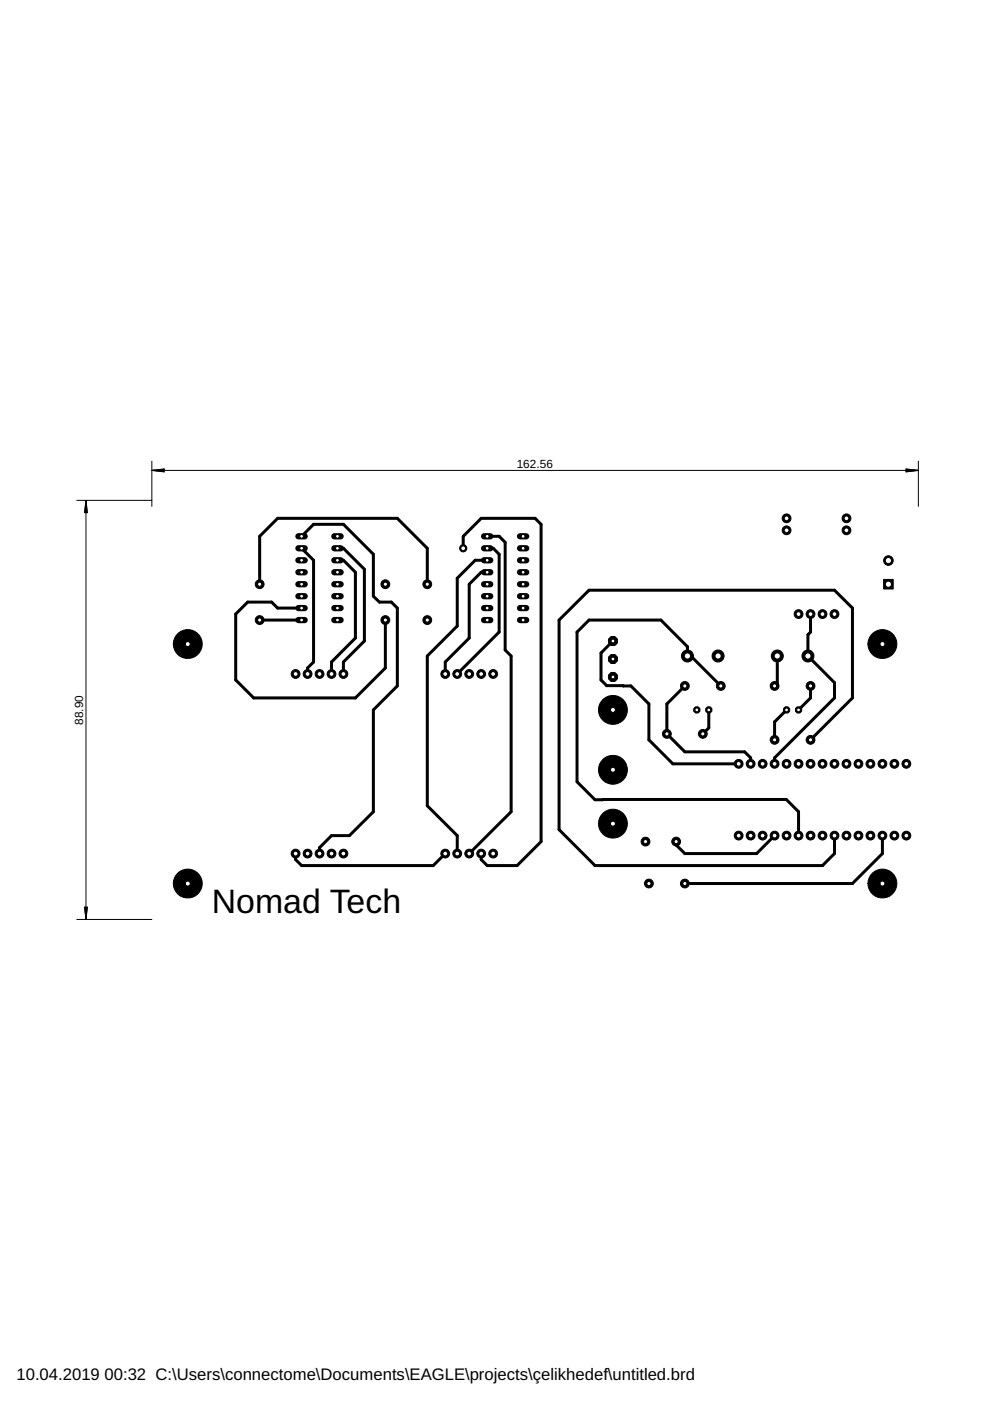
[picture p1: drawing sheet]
<svg xmlns="http://www.w3.org/2000/svg" width="210mm" height="297mm" viewBox="0 0 210 297" stroke-linecap="round" stroke-linejoin="round" font-family="sans-serif">
<defs><g id="words">
<text font-size="7.2" x="44.9" y="193.7">Nomad Tech</text>
<g font-size="3.5">
<text x="3.5" y="292.5">10.04.2019</text>
<text x="22.2" y="292.5">00:32 C:\Users\connectome\Documents\EAGLE\projects\çelikhedef\untitled.brd</text>
</g>
<g font-size="2.5">
<text x="109.6" y="99.2">162.56</text>
<text x="17.7" y="153.7" transform="rotate(-90 17.7 153.7)">88.90</text>
</g>
</g></defs>
<g fill="#000" stroke="#000" stroke-width=".21">
<path d="M37.8 134.3a3.1 3.1 0 0 1 4.7 .8 3.1 3.1 0 0 1-2 4.4 3.1 3.1 0 0 1-3.8-3h2.6a.52 .52 0 0 1 .7-.5 .52 .52 0 0 1 .2 .9 .52 .52 0 0 1-.9-.2l-2.6-.2a3.1 3.1 0 0 1 1.1-2.2z" fill-rule="evenodd"/>
<path d="M185 134.3a3.1 3.1 0 0 1 4.8 .8 3.1 3.1 0 0 1-2 4.4 3.1 3.1 0 0 1-3.8-3h2.6a.52 .52 0 0 1 .7-.5 .52 .52 0 0 1 .1 .9 .52 .52 0 0 1-.8-.2l-2.6-.2a3.1 3.1 0 0 1 1-2.2z" fill-rule="evenodd"/>
<path d="M127.9 148.2a3.1 3.1 0 0 1 4.8 .9 3.1 3.1 0 0 1-2 4.4 3.1 3.1 0 0 1-3.8-3h2.5a.53 .53 0 0 1 .8-.4 .53 .53 0 0 1 0 .9 .53 .53 0 0 1-.8-.4l-2.5-.1a2.98 2.98 0 0 1 1-2.3z" fill-rule="evenodd"/>
<path d="M127.9 160.9a3.1 3.1 0 0 1 4.8 .9 3.1 3.1 0 0 1-2 4.4 3.1 3.1 0 0 1-3.8-3h2.5a.53 .53 0 0 1 .8-.4 .53 .53 0 0 1 0 .9 .53 .53 0 0 1-.8-.4l-2.5-.1a2.98 2.98 0 0 1 1-2.3z" fill-rule="evenodd"/>
<path d="M127.9 172.4a3.1 3.1 0 0 1 4.8 .8 3.1 3.1 0 0 1-2 4.4 3.1 3.1 0 0 1-3.8-3h2.5a.53 .53 0 0 1 .8-.4 .53 .53 0 0 1 0 .9 .53 .53 0 0 1-.8-.3v-.2h-2.5a2.98 2.98 0 0 1 1-2.2z" fill-rule="evenodd"/>
<path d="M37.8 185.1a3.1 3.1 0 0 1 4.7 .8 3.1 3.1 0 0 1-2 4.4 3.1 3.1 0 0 1-3.8-3h2.6a.52 .52 0 0 1 .7-.5 .52 .52 0 0 1 .2 .9 .52 .52 0 0 1-.9-.3l-2.6-.1a3.1 3.1 0 0 1 1.1-2.2z" fill-rule="evenodd"/>
<path d="M185 185.1a3.1 3.1 0 0 1 4.8 .8 3.1 3.1 0 0 1-2 4.4 3.1 3.1 0 0 1-3.8-3h2.6a.52 .52 0 0 1 .7-.5 .52 .52 0 0 1 .1 .9 .52 .52 0 0 1-.8-.3l-2.6-.1a3.1 3.1 0 0 1 1-2.2z" fill-rule="evenodd"/>
</g>
<g fill="none" stroke="#000" stroke-width=".21">
<path d="M32.2 97.8v9.6M32.3 99.7h162.3M32.3 99.7l2.5-.3v.7zM32.3 99.7l2.5 .2M32.3 99.7l2.5 .3M34.8 99.6l-2.5 .1M34.8 99.5l-2.5 .2M192.1 99.4l2.5 .3-2.5 .4zM192.1 99.6l2.5 .1M192.1 99.5l2.5 .2M194.6 99.7l-2.5 .2M194.6 99.7l-2.5 .3"/>
<path d="M194.7 97.8v9.6M16.3 106.1h15.9M18.2 106.2v88.7M18.2 106.2l.3 2.5h-.6zM18.2 106.2l-.1 2.5M18.2 106.2l.2 2.5M18.2 106.2l-.2 2.5M18.2 106.2l.3 2.5M16.3 194.9h15.9M17.9 192.3h.6l-.3 2.6zM18 192.3l.2 2.6M18.1 192.3l.1 2.6"/>
<path d="M18.4 192.3l-.2 2.6M18.5 192.3l-.3 2.6"/>
</g>
<g fill="none" stroke="#000" stroke-width=".63">
<path d="M63.9 113.7l2.6-2.5h6.3l6.4 6.3v8.9l1.2 1.3h2.6l1.2 1.2v16.5l-5 5.1v21.6l-5.1 5.1h-3.8l-2.5 2.5v1.3M63.9 116.2l2.6 2.6v21.6l-1.3 1.2v1.3M71.5 118.8h1.3l2.6 2.5v14l-5.1 5.1v2.5M71.5 116.2h1.3l4.5 4.5v15.2l-4.5 4.5v2.5M98.2 116.2v-2.5l3.8-3.8h11.5l1.2 1.3v67.2l-5.1 5.1h-6.3l-1.3-1.3v-1.2M103.3 118.8h-2.5l-3.9 3.8v10.1l-6.3 6.4v31.7l6.3 6.4v3.8M103.3 113.7h2.5l1.3 1.3v22.8l1.3 1.3v33l-8.9 8.9M103.3 116.2h1.3l1.2 1.3v16.5l-8.9 8.9M188.4 118.8v.1M55.1 131.5h8.8M55.1 123.9v-10.2l3.8-3.8h25.3l6.4 6.3v7.7M63.9 128.9h-5l-1.3-1.2h-5.1l-2.5 2.5v14l3.8 3.8h21.6l6.3-6.4v-10.1"/>
<path d="M103.3 121.3h-1.3l-2.5 2.6v11.4l-5.1 5.1v2.5M130 135.9l-2.6 2.6v5.7l1.2 1.2h5.2l3.8 3.8v7.7l5.1 5h13.9M164.8 139.1v5.8l-.6 .5M171.9 130.2v3.8l-.6 .6v4.5l5.6 5.6v3.3l-12.7 12.7v1.2M145.2 145.4l-3.8 3.8v6.4l3.8 3.8h12.7l1.3 1.3v1.2M150.3 150.5v3.8l-1.3 1.3M152.8 145.4l-6.3-6.3h-.7v-2l-5.7-5.6h-15.2l-2.6 2.5v31.8l3.9 3.8 40.5-.1 2.6 2.6v5.1M166.8 150.5l-2.6 2.6v3.8M171.9 156.9l8.8-8.9v-19.1l-3.8-3.8h-52l-6.4 6.4v44.4l7.7 7.6h48.2l2.5-2.5v-3.8M171.9 145.4v2.6l-2.6 2.5M164.2 177.2l-3.8 3.8h-15.2l-1.8-1.8v-.8M187.1 177.2v3.8l-6.4 6.3h-35.5"/>
<path d="M62.7 181v1.2l1.2 1.3h28l2.5-2.5"/>
</g>
<path d="M70.9 131.5h1.3" fill="none" stroke="#000" stroke-width="1.3"/>
<circle cx="71.5" cy="131.5" r=".4" fill="#fff" stroke="#000" stroke-width=".21"/>
<path d="M70.9 128.9h1.3" fill="none" stroke="#000" stroke-width="1.3"/>
<circle cx="71.5" cy="128.9" r=".4" fill="#fff" stroke="#000" stroke-width=".21"/>
<path d="M70.9 116.2h1.3" fill="none" stroke="#000" stroke-width="1.3"/>
<circle cx="71.5" cy="116.2" r=".4" fill="#fff" stroke="#000" stroke-width=".21"/>
<path d="M70.9 113.7h1.3" fill="none" stroke="#000" stroke-width="1.3"/>
<circle cx="71.5" cy="113.7" r=".4" fill="#fff" stroke="#000" stroke-width=".21"/>
<path d="M70.9 126.4h1.3" fill="none" stroke="#000" stroke-width="1.3"/>
<circle cx="71.5" cy="126.4" r=".4" fill="#fff" stroke="#000" stroke-width=".21"/>
<path d="M70.9 123.9h1.3" fill="none" stroke="#000" stroke-width="1.3"/>
<circle cx="71.5" cy="123.9" r=".4" fill="#fff" stroke="#000" stroke-width=".21"/>
<path d="M70.9 118.8h1.3" fill="none" stroke="#000" stroke-width="1.3"/>
<circle cx="71.5" cy="118.8" r=".4" fill="#fff" stroke="#000" stroke-width=".21"/>
<path d="M70.9 121.3h1.3" fill="none" stroke="#000" stroke-width="1.3"/>
<circle cx="71.5" cy="121.3" r=".4" fill="#fff" stroke="#000" stroke-width=".21"/>
<path d="M63.3 113.7h1.3" fill="none" stroke="#000" stroke-width="1.3"/>
<circle cx="63.9" cy="113.7" r=".4" fill="#fff" stroke="#000" stroke-width=".21"/>
<path d="M63.3 116.2h1.3" fill="none" stroke="#000" stroke-width="1.3"/>
<circle cx="63.9" cy="116.2" r=".4" fill="#fff" stroke="#000" stroke-width=".21"/>
<path d="M63.3 118.8h1.3" fill="none" stroke="#000" stroke-width="1.3"/>
<circle cx="63.9" cy="118.8" r=".4" fill="#fff" stroke="#000" stroke-width=".21"/>
<path d="M63.3 121.3h1.3" fill="none" stroke="#000" stroke-width="1.3"/>
<circle cx="63.9" cy="121.3" r=".4" fill="#fff" stroke="#000" stroke-width=".21"/>
<path d="M63.3 123.9h1.3" fill="none" stroke="#000" stroke-width="1.3"/>
<circle cx="63.9" cy="123.9" r=".4" fill="#fff" stroke="#000" stroke-width=".21"/>
<path d="M63.3 126.4h1.3" fill="none" stroke="#000" stroke-width="1.3"/>
<circle cx="63.9" cy="126.4" r=".4" fill="#fff" stroke="#000" stroke-width=".21"/>
<path d="M63.3 128.9h1.3" fill="none" stroke="#000" stroke-width="1.3"/>
<circle cx="63.9" cy="128.9" r=".4" fill="#fff" stroke="#000" stroke-width=".21"/>
<path d="M63.3 131.5h1.3" fill="none" stroke="#000" stroke-width="1.3"/>
<circle cx="63.9" cy="131.5" r=".4" fill="#fff" stroke="#000" stroke-width=".21"/>
<path d="M110.3 131.5h1.3" fill="none" stroke="#000" stroke-width="1.3"/>
<circle cx="110.9" cy="131.5" r=".4" fill="#fff" stroke="#000" stroke-width=".21"/>
<path d="M110.3 128.9h1.3" fill="none" stroke="#000" stroke-width="1.3"/>
<circle cx="110.9" cy="128.9" r=".4" fill="#fff" stroke="#000" stroke-width=".21"/>
<path d="M110.3 116.2h1.3" fill="none" stroke="#000" stroke-width="1.3"/>
<circle cx="110.9" cy="116.2" r=".4" fill="#fff" stroke="#000" stroke-width=".21"/>
<path d="M110.3 113.7h1.3" fill="none" stroke="#000" stroke-width="1.3"/>
<circle cx="110.9" cy="113.7" r=".4" fill="#fff" stroke="#000" stroke-width=".21"/>
<path d="M110.3 126.4h1.3" fill="none" stroke="#000" stroke-width="1.3"/>
<circle cx="110.9" cy="126.4" r=".4" fill="#fff" stroke="#000" stroke-width=".21"/>
<path d="M110.3 123.9h1.3" fill="none" stroke="#000" stroke-width="1.3"/>
<circle cx="110.9" cy="123.9" r=".4" fill="#fff" stroke="#000" stroke-width=".21"/>
<path d="M110.3 118.8h1.3" fill="none" stroke="#000" stroke-width="1.3"/>
<circle cx="110.9" cy="118.8" r=".4" fill="#fff" stroke="#000" stroke-width=".21"/>
<path d="M110.3 121.3h1.3" fill="none" stroke="#000" stroke-width="1.3"/>
<circle cx="110.9" cy="121.3" r=".4" fill="#fff" stroke="#000" stroke-width=".21"/>
<path d="M102.6 113.7h1.3" fill="none" stroke="#000" stroke-width="1.3"/>
<circle cx="103.3" cy="113.7" r=".4" fill="#fff" stroke="#000" stroke-width=".21"/>
<path d="M102.6 116.2h1.3" fill="none" stroke="#000" stroke-width="1.3"/>
<circle cx="103.3" cy="116.2" r=".4" fill="#fff" stroke="#000" stroke-width=".21"/>
<path d="M102.6 118.8h1.3" fill="none" stroke="#000" stroke-width="1.3"/>
<circle cx="103.3" cy="118.8" r=".4" fill="#fff" stroke="#000" stroke-width=".21"/>
<path d="M102.6 121.3h1.3" fill="none" stroke="#000" stroke-width="1.3"/>
<circle cx="103.3" cy="121.3" r=".4" fill="#fff" stroke="#000" stroke-width=".21"/>
<path d="M102.6 123.9h1.3" fill="none" stroke="#000" stroke-width="1.3"/>
<circle cx="103.3" cy="123.9" r=".4" fill="#fff" stroke="#000" stroke-width=".21"/>
<path d="M102.6 126.4h1.3" fill="none" stroke="#000" stroke-width="1.3"/>
<circle cx="103.3" cy="126.4" r=".4" fill="#fff" stroke="#000" stroke-width=".21"/>
<path d="M102.6 128.9h1.3" fill="none" stroke="#000" stroke-width="1.3"/>
<circle cx="103.3" cy="128.9" r=".4" fill="#fff" stroke="#000" stroke-width=".21"/>
<path d="M102.6 131.5h1.3" fill="none" stroke="#000" stroke-width="1.3"/>
<circle cx="103.3" cy="131.5" r=".4" fill="#fff" stroke="#000" stroke-width=".21"/>
<circle cx="192.2" cy="161.9" r=".93" fill="#000" stroke="#000" stroke-width=".21"/>
<circle cx="192.2" cy="161.9" r=".51" fill="#fff" stroke="#000" stroke-width=".21"/>
<circle cx="189.6" cy="161.9" r=".93" fill="#000" stroke="#000" stroke-width=".21"/>
<circle cx="189.6" cy="161.9" r=".51" fill="#fff" stroke="#000" stroke-width=".21"/>
<circle cx="187.1" cy="161.9" r=".93" fill="#000" stroke="#000" stroke-width=".21"/>
<circle cx="187.1" cy="161.9" r=".51" fill="#fff" stroke="#000" stroke-width=".21"/>
<circle cx="184.6" cy="161.9" r=".93" fill="#000" stroke="#000" stroke-width=".21"/>
<circle cx="184.6" cy="161.9" r=".51" fill="#fff" stroke="#000" stroke-width=".21"/>
<circle cx="182" cy="161.9" r=".93" fill="#000" stroke="#000" stroke-width=".21"/>
<circle cx="182" cy="161.9" r=".51" fill="#fff" stroke="#000" stroke-width=".21"/>
<circle cx="179.5" cy="161.9" r=".93" fill="#000" stroke="#000" stroke-width=".21"/>
<circle cx="179.5" cy="161.9" r=".51" fill="#fff" stroke="#000" stroke-width=".21"/>
<circle cx="176.9" cy="161.9" r=".93" fill="#000" stroke="#000" stroke-width=".21"/>
<circle cx="176.9" cy="161.9" r=".51" fill="#fff" stroke="#000" stroke-width=".21"/>
<circle cx="174.4" cy="161.9" r=".93" fill="#000" stroke="#000" stroke-width=".21"/>
<circle cx="174.4" cy="161.9" r=".51" fill="#fff" stroke="#000" stroke-width=".21"/>
<circle cx="171.9" cy="161.9" r=".93" fill="#000" stroke="#000" stroke-width=".21"/>
<circle cx="171.9" cy="161.9" r=".51" fill="#fff" stroke="#000" stroke-width=".21"/>
<circle cx="169.3" cy="161.9" r=".93" fill="#000" stroke="#000" stroke-width=".21"/>
<circle cx="169.3" cy="161.9" r=".51" fill="#fff" stroke="#000" stroke-width=".21"/>
<circle cx="166.8" cy="161.9" r=".93" fill="#000" stroke="#000" stroke-width=".21"/>
<circle cx="166.8" cy="161.9" r=".51" fill="#fff" stroke="#000" stroke-width=".21"/>
<circle cx="164.2" cy="161.9" r=".93" fill="#000" stroke="#000" stroke-width=".21"/>
<circle cx="164.2" cy="161.9" r=".51" fill="#fff" stroke="#000" stroke-width=".21"/>
<circle cx="161.7" cy="161.9" r=".93" fill="#000" stroke="#000" stroke-width=".21"/>
<circle cx="161.7" cy="161.9" r=".51" fill="#fff" stroke="#000" stroke-width=".21"/>
<circle cx="159.2" cy="161.9" r=".93" fill="#000" stroke="#000" stroke-width=".21"/>
<circle cx="159.2" cy="161.9" r=".51" fill="#fff" stroke="#000" stroke-width=".21"/>
<circle cx="156.6" cy="161.9" r=".93" fill="#000" stroke="#000" stroke-width=".21"/>
<circle cx="156.6" cy="161.9" r=".51" fill="#fff" stroke="#000" stroke-width=".21"/>
<circle cx="156.6" cy="177.2" r=".93" fill="#000" stroke="#000" stroke-width=".21"/>
<circle cx="156.6" cy="177.2" r=".51" fill="#fff" stroke="#000" stroke-width=".21"/>
<circle cx="159.2" cy="177.2" r=".93" fill="#000" stroke="#000" stroke-width=".21"/>
<circle cx="159.2" cy="177.2" r=".51" fill="#fff" stroke="#000" stroke-width=".21"/>
<circle cx="161.7" cy="177.2" r=".93" fill="#000" stroke="#000" stroke-width=".21"/>
<circle cx="161.7" cy="177.2" r=".51" fill="#fff" stroke="#000" stroke-width=".21"/>
<circle cx="164.2" cy="177.2" r=".93" fill="#000" stroke="#000" stroke-width=".21"/>
<circle cx="164.2" cy="177.2" r=".51" fill="#fff" stroke="#000" stroke-width=".21"/>
<circle cx="166.8" cy="177.2" r=".93" fill="#000" stroke="#000" stroke-width=".21"/>
<circle cx="166.8" cy="177.2" r=".51" fill="#fff" stroke="#000" stroke-width=".21"/>
<circle cx="169.3" cy="177.2" r=".93" fill="#000" stroke="#000" stroke-width=".21"/>
<circle cx="169.3" cy="177.2" r=".51" fill="#fff" stroke="#000" stroke-width=".21"/>
<circle cx="171.9" cy="177.2" r=".93" fill="#000" stroke="#000" stroke-width=".21"/>
<circle cx="171.9" cy="177.2" r=".51" fill="#fff" stroke="#000" stroke-width=".21"/>
<circle cx="174.4" cy="177.2" r=".93" fill="#000" stroke="#000" stroke-width=".21"/>
<circle cx="174.4" cy="177.2" r=".51" fill="#fff" stroke="#000" stroke-width=".21"/>
<circle cx="176.9" cy="177.2" r=".93" fill="#000" stroke="#000" stroke-width=".21"/>
<circle cx="176.9" cy="177.2" r=".51" fill="#fff" stroke="#000" stroke-width=".21"/>
<circle cx="179.5" cy="177.2" r=".93" fill="#000" stroke="#000" stroke-width=".21"/>
<circle cx="179.5" cy="177.2" r=".51" fill="#fff" stroke="#000" stroke-width=".21"/>
<circle cx="182" cy="177.2" r=".93" fill="#000" stroke="#000" stroke-width=".21"/>
<circle cx="182" cy="177.2" r=".51" fill="#fff" stroke="#000" stroke-width=".21"/>
<circle cx="184.6" cy="177.2" r=".93" fill="#000" stroke="#000" stroke-width=".21"/>
<circle cx="184.6" cy="177.2" r=".51" fill="#fff" stroke="#000" stroke-width=".21"/>
<circle cx="187.1" cy="177.2" r=".93" fill="#000" stroke="#000" stroke-width=".21"/>
<circle cx="187.1" cy="177.2" r=".51" fill="#fff" stroke="#000" stroke-width=".21"/>
<circle cx="189.6" cy="177.2" r=".93" fill="#000" stroke="#000" stroke-width=".21"/>
<circle cx="189.6" cy="177.2" r=".51" fill="#fff" stroke="#000" stroke-width=".21"/>
<circle cx="192.2" cy="177.2" r=".93" fill="#000" stroke="#000" stroke-width=".21"/>
<circle cx="192.2" cy="177.2" r=".51" fill="#fff" stroke="#000" stroke-width=".21"/>
<path d="M187.3 122.9h2.1v2h-2.1z" fill="#000" stroke="#000" stroke-width=".21"/>
<circle cx="188.4" cy="123.9" r=".66" fill="#fff" stroke="#000" stroke-width=".21"/>
<circle cx="188.4" cy="118.9" r="1.02" fill="#000" stroke="#000" stroke-width=".21"/>
<circle cx="188.4" cy="118.9" r=".66" fill="#fff" stroke="#000" stroke-width=".21"/>
<circle cx="130" cy="143.5" r="1.03" fill="#000" stroke="#000" stroke-width=".21"/>
<circle cx="130" cy="143.5" r=".4" fill="#fff" stroke="#000" stroke-width=".21"/>
<circle cx="130" cy="139.7" r="1.03" fill="#000" stroke="#000" stroke-width=".21"/>
<circle cx="130" cy="139.7" r=".4" fill="#fff" stroke="#000" stroke-width=".21"/>
<circle cx="130" cy="135.9" r="1.03" fill="#000" stroke="#000" stroke-width=".21"/>
<circle cx="130" cy="135.9" r=".4" fill="#fff" stroke="#000" stroke-width=".21"/>
<circle cx="166.8" cy="150.5" r=".71" fill="#000" stroke="#000" stroke-width=".21"/>
<circle cx="166.8" cy="150.5" r=".4" fill="#fff" stroke="#000" stroke-width=".21"/>
<circle cx="169.3" cy="150.5" r=".71" fill="#000" stroke="#000" stroke-width=".21"/>
<circle cx="169.3" cy="150.5" r=".4" fill="#fff" stroke="#000" stroke-width=".21"/>
<circle cx="136.9" cy="178.4" r=".93" fill="#000" stroke="#000" stroke-width=".21"/>
<circle cx="136.9" cy="178.4" r=".44" fill="#fff" stroke="#000" stroke-width=".21"/>
<circle cx="143.4" cy="178.4" r=".93" fill="#000" stroke="#000" stroke-width=".21"/>
<circle cx="143.4" cy="178.4" r=".44" fill="#fff" stroke="#000" stroke-width=".21"/>
<circle cx="90.6" cy="131.5" r=".93" fill="#000" stroke="#000" stroke-width=".21"/>
<circle cx="90.6" cy="131.5" r=".44" fill="#fff" stroke="#000" stroke-width=".21"/>
<circle cx="90.6" cy="123.9" r=".93" fill="#000" stroke="#000" stroke-width=".21"/>
<circle cx="90.6" cy="123.9" r=".44" fill="#fff" stroke="#000" stroke-width=".21"/>
<circle cx="55.1" cy="131.5" r=".93" fill="#000" stroke="#000" stroke-width=".21"/>
<circle cx="55.1" cy="131.5" r=".44" fill="#fff" stroke="#000" stroke-width=".21"/>
<circle cx="55.1" cy="123.9" r=".93" fill="#000" stroke="#000" stroke-width=".21"/>
<circle cx="55.1" cy="123.9" r=".44" fill="#fff" stroke="#000" stroke-width=".21"/>
<circle cx="137.6" cy="187.3" r=".93" fill="#000" stroke="#000" stroke-width=".21"/>
<circle cx="137.6" cy="187.3" r=".44" fill="#fff" stroke="#000" stroke-width=".21"/>
<circle cx="145.2" cy="187.3" r=".93" fill="#000" stroke="#000" stroke-width=".21"/>
<circle cx="145.2" cy="187.3" r=".44" fill="#fff" stroke="#000" stroke-width=".21"/>
<circle cx="149" cy="155.6" r=".93" fill="#000" stroke="#000" stroke-width=".21"/>
<circle cx="149" cy="155.6" r=".44" fill="#fff" stroke="#000" stroke-width=".21"/>
<circle cx="141.4" cy="155.6" r=".93" fill="#000" stroke="#000" stroke-width=".21"/>
<circle cx="141.4" cy="155.6" r=".44" fill="#fff" stroke="#000" stroke-width=".21"/>
<circle cx="164.2" cy="156.9" r=".93" fill="#000" stroke="#000" stroke-width=".21"/>
<circle cx="164.2" cy="156.9" r=".44" fill="#fff" stroke="#000" stroke-width=".21"/>
<circle cx="171.9" cy="156.9" r=".93" fill="#000" stroke="#000" stroke-width=".21"/>
<circle cx="171.9" cy="156.9" r=".44" fill="#fff" stroke="#000" stroke-width=".21"/>
<circle cx="171.9" cy="145.4" r=".93" fill="#000" stroke="#000" stroke-width=".21"/>
<circle cx="171.9" cy="145.4" r=".44" fill="#fff" stroke="#000" stroke-width=".21"/>
<circle cx="164.2" cy="145.4" r=".93" fill="#000" stroke="#000" stroke-width=".21"/>
<circle cx="164.2" cy="145.4" r=".44" fill="#fff" stroke="#000" stroke-width=".21"/>
<circle cx="145.2" cy="145.4" r=".93" fill="#000" stroke="#000" stroke-width=".21"/>
<circle cx="145.2" cy="145.4" r=".44" fill="#fff" stroke="#000" stroke-width=".21"/>
<circle cx="152.8" cy="145.4" r=".93" fill="#000" stroke="#000" stroke-width=".21"/>
<circle cx="152.8" cy="145.4" r=".44" fill="#fff" stroke="#000" stroke-width=".21"/>
<circle cx="145.8" cy="139.1" r="1.27" fill="#000" stroke="#000" stroke-width=".21"/>
<circle cx="145.8" cy="139.1" r=".66" fill="#fff" stroke="#000" stroke-width=".21"/>
<circle cx="152.3" cy="139.1" r="1.27" fill="#000" stroke="#000" stroke-width=".21"/>
<circle cx="152.3" cy="139.1" r=".66" fill="#fff" stroke="#000" stroke-width=".21"/>
<circle cx="164.8" cy="139.1" r="1.27" fill="#000" stroke="#000" stroke-width=".21"/>
<circle cx="164.8" cy="139.1" r=".66" fill="#fff" stroke="#000" stroke-width=".21"/>
<circle cx="171.3" cy="139.1" r="1.27" fill="#000" stroke="#000" stroke-width=".21"/>
<circle cx="171.3" cy="139.1" r=".66" fill="#fff" stroke="#000" stroke-width=".21"/>
<circle cx="176.9" cy="130.2" r=".93" fill="#000" stroke="#000" stroke-width=".21"/>
<circle cx="176.9" cy="130.2" r=".51" fill="#fff" stroke="#000" stroke-width=".21"/>
<circle cx="174.4" cy="130.2" r=".93" fill="#000" stroke="#000" stroke-width=".21"/>
<circle cx="174.4" cy="130.2" r=".51" fill="#fff" stroke="#000" stroke-width=".21"/>
<circle cx="171.9" cy="130.2" r=".93" fill="#000" stroke="#000" stroke-width=".21"/>
<circle cx="171.9" cy="130.2" r=".51" fill="#fff" stroke="#000" stroke-width=".21"/>
<circle cx="169.3" cy="130.2" r=".93" fill="#000" stroke="#000" stroke-width=".21"/>
<circle cx="169.3" cy="130.2" r=".51" fill="#fff" stroke="#000" stroke-width=".21"/>
<circle cx="179.5" cy="112.4" r=".93" fill="#000" stroke="#000" stroke-width=".21"/>
<circle cx="179.5" cy="112.4" r=".51" fill="#fff" stroke="#000" stroke-width=".21"/>
<circle cx="179.5" cy="109.9" r=".93" fill="#000" stroke="#000" stroke-width=".21"/>
<circle cx="179.5" cy="109.9" r=".51" fill="#fff" stroke="#000" stroke-width=".21"/>
<circle cx="166.8" cy="112.4" r=".93" fill="#000" stroke="#000" stroke-width=".21"/>
<circle cx="166.8" cy="112.4" r=".51" fill="#fff" stroke="#000" stroke-width=".21"/>
<circle cx="166.8" cy="109.9" r=".93" fill="#000" stroke="#000" stroke-width=".21"/>
<circle cx="166.8" cy="109.9" r=".51" fill="#fff" stroke="#000" stroke-width=".21"/>
<circle cx="147.7" cy="150.5" r=".71" fill="#000" stroke="#000" stroke-width=".21"/>
<circle cx="147.7" cy="150.5" r=".4" fill="#fff" stroke="#000" stroke-width=".21"/>
<circle cx="150.3" cy="150.5" r=".71" fill="#000" stroke="#000" stroke-width=".21"/>
<circle cx="150.3" cy="150.5" r=".4" fill="#fff" stroke="#000" stroke-width=".21"/>
<circle cx="62.7" cy="181" r=".93" fill="#000" stroke="#000" stroke-width=".21"/>
<circle cx="62.7" cy="181" r=".51" fill="#fff" stroke="#000" stroke-width=".21"/>
<circle cx="65.2" cy="181" r=".93" fill="#000" stroke="#000" stroke-width=".21"/>
<circle cx="65.2" cy="181" r=".51" fill="#fff" stroke="#000" stroke-width=".21"/>
<circle cx="67.8" cy="181" r=".93" fill="#000" stroke="#000" stroke-width=".21"/>
<circle cx="67.8" cy="181" r=".51" fill="#fff" stroke="#000" stroke-width=".21"/>
<circle cx="70.3" cy="181" r=".93" fill="#000" stroke="#000" stroke-width=".21"/>
<circle cx="70.3" cy="181" r=".51" fill="#fff" stroke="#000" stroke-width=".21"/>
<circle cx="72.8" cy="181" r=".93" fill="#000" stroke="#000" stroke-width=".21"/>
<circle cx="72.8" cy="181" r=".51" fill="#fff" stroke="#000" stroke-width=".21"/>
<circle cx="62.7" cy="142.9" r=".93" fill="#000" stroke="#000" stroke-width=".21"/>
<circle cx="62.7" cy="142.9" r=".51" fill="#fff" stroke="#000" stroke-width=".21"/>
<circle cx="65.2" cy="142.9" r=".93" fill="#000" stroke="#000" stroke-width=".21"/>
<circle cx="65.2" cy="142.9" r=".51" fill="#fff" stroke="#000" stroke-width=".21"/>
<circle cx="67.8" cy="142.9" r=".93" fill="#000" stroke="#000" stroke-width=".21"/>
<circle cx="67.8" cy="142.9" r=".51" fill="#fff" stroke="#000" stroke-width=".21"/>
<circle cx="70.3" cy="142.9" r=".93" fill="#000" stroke="#000" stroke-width=".21"/>
<circle cx="70.3" cy="142.9" r=".51" fill="#fff" stroke="#000" stroke-width=".21"/>
<circle cx="72.8" cy="142.9" r=".93" fill="#000" stroke="#000" stroke-width=".21"/>
<circle cx="72.8" cy="142.9" r=".51" fill="#fff" stroke="#000" stroke-width=".21"/>
<circle cx="94.4" cy="181" r=".93" fill="#000" stroke="#000" stroke-width=".21"/>
<circle cx="94.4" cy="181" r=".51" fill="#fff" stroke="#000" stroke-width=".21"/>
<circle cx="96.9" cy="181" r=".93" fill="#000" stroke="#000" stroke-width=".21"/>
<circle cx="96.9" cy="181" r=".51" fill="#fff" stroke="#000" stroke-width=".21"/>
<circle cx="99.5" cy="181" r=".93" fill="#000" stroke="#000" stroke-width=".21"/>
<circle cx="99.5" cy="181" r=".51" fill="#fff" stroke="#000" stroke-width=".21"/>
<circle cx="102" cy="181" r=".93" fill="#000" stroke="#000" stroke-width=".21"/>
<circle cx="102" cy="181" r=".51" fill="#fff" stroke="#000" stroke-width=".21"/>
<circle cx="104.6" cy="181" r=".93" fill="#000" stroke="#000" stroke-width=".21"/>
<circle cx="104.6" cy="181" r=".51" fill="#fff" stroke="#000" stroke-width=".21"/>
<circle cx="94.4" cy="142.9" r=".93" fill="#000" stroke="#000" stroke-width=".21"/>
<circle cx="94.4" cy="142.9" r=".51" fill="#fff" stroke="#000" stroke-width=".21"/>
<circle cx="96.9" cy="142.9" r=".93" fill="#000" stroke="#000" stroke-width=".21"/>
<circle cx="96.9" cy="142.9" r=".51" fill="#fff" stroke="#000" stroke-width=".21"/>
<circle cx="99.5" cy="142.9" r=".93" fill="#000" stroke="#000" stroke-width=".21"/>
<circle cx="99.5" cy="142.9" r=".51" fill="#fff" stroke="#000" stroke-width=".21"/>
<circle cx="102" cy="142.9" r=".93" fill="#000" stroke="#000" stroke-width=".21"/>
<circle cx="102" cy="142.9" r=".51" fill="#fff" stroke="#000" stroke-width=".21"/>
<circle cx="104.6" cy="142.9" r=".93" fill="#000" stroke="#000" stroke-width=".21"/>
<circle cx="104.6" cy="142.9" r=".51" fill="#fff" stroke="#000" stroke-width=".21"/>
<circle cx="81.7" cy="131.5" r=".93" fill="#000" stroke="#000" stroke-width=".21"/>
<circle cx="81.7" cy="131.5" r=".44" fill="#fff" stroke="#000" stroke-width=".21"/>
<circle cx="81.7" cy="123.9" r=".93" fill="#000" stroke="#000" stroke-width=".21"/>
<circle cx="81.7" cy="123.9" r=".44" fill="#fff" stroke="#000" stroke-width=".21"/>
<circle cx="98.2" cy="116.2" r=".76" fill="#000" stroke="#000" stroke-width=".21"/>
<circle cx="98.2" cy="116.2" r=".51" fill="#fff" stroke="#000" stroke-width=".21"/>
<use href="#words"/>
</svg>
